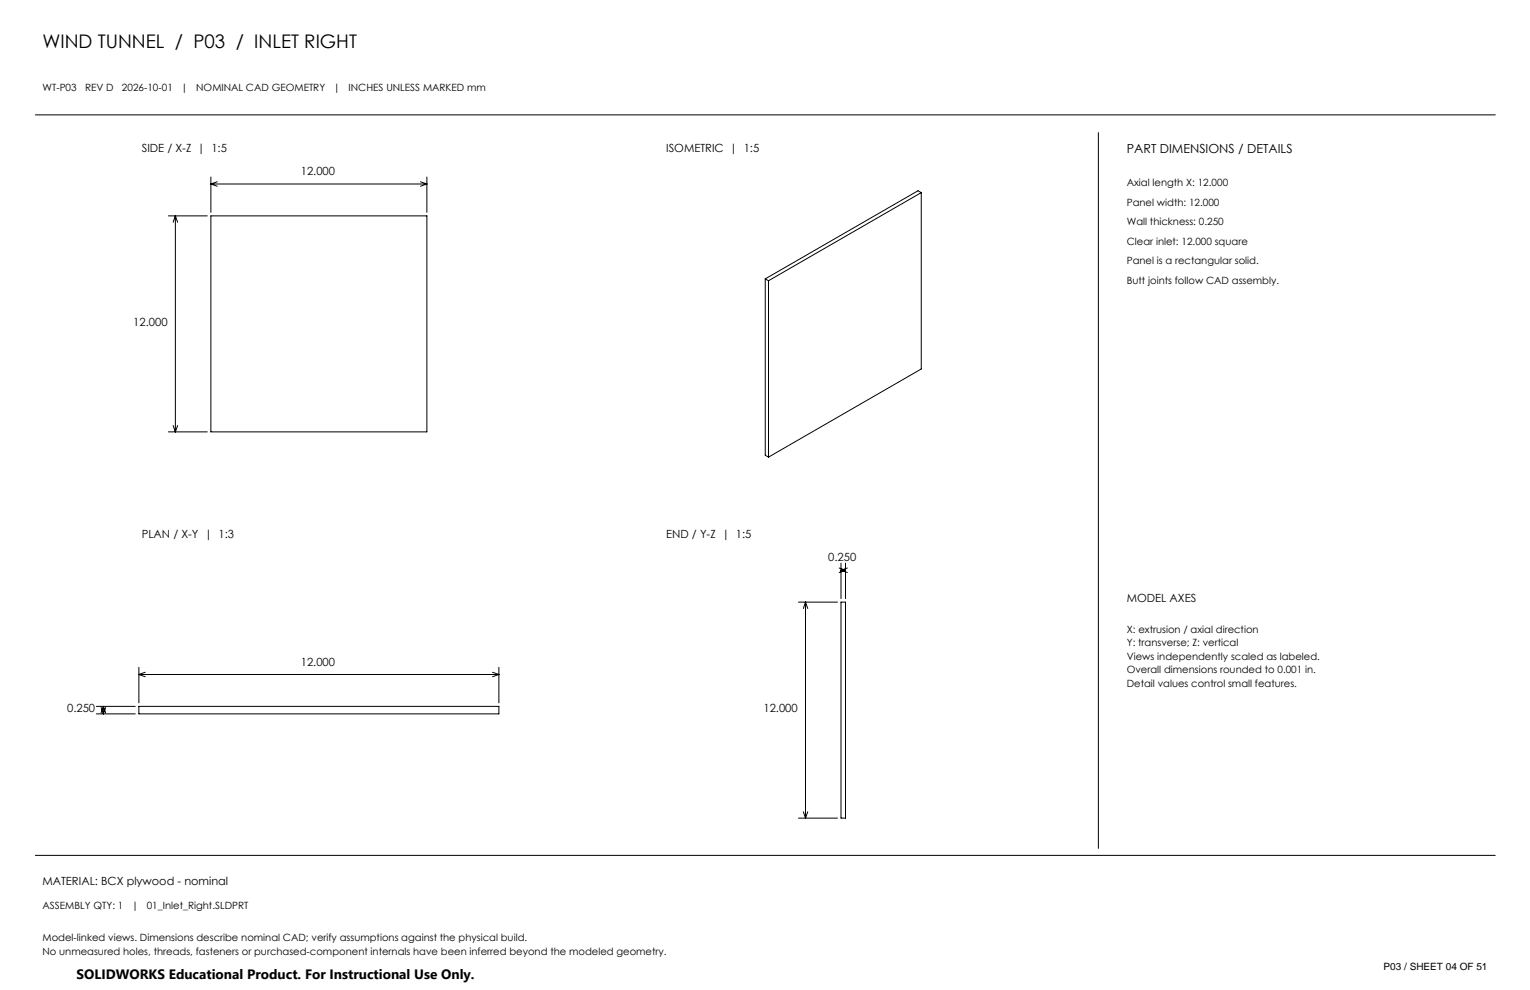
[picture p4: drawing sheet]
<svg xmlns="http://www.w3.org/2000/svg" width="432mm" height="279mm" viewBox="0 0 432 279" stroke-linecap="round" stroke-linejoin="round" font-family="sans-serif">
<defs><g id="words">
<text font-size="5.3" x="12" y="13.5">WIND TUNNEL / P03 / INLET RIGHT</text>
<text font-size="3.8" x="21.6" y="276.3">SOLIDWORKS Educational Product. For Instructional Use Only.</text>
<text font-size="3.5" x="318" y="43.2">PART DIMENSIONS / DETAILS</text>
<g font-size="3.2">
<text x="40" y="42.9">SIDE / X-Z | 1:5</text>
<text x="188" y="42.9">ISOMETRIC | 1:5</text>
<text x="84.9" y="49.4">12.000</text>
<text x="37.6" y="91.9">12.000</text>
<text x="40" y="151.9">PLAN / X-Y | 1:3</text>
<text x="188" y="151.9">END / Y-Z | 1:5</text>
<text x="233.7" y="158.4">0.250</text>
<text x="318" y="169.9">MODEL AXES</text>
<text x="84.9" y="187.8">12.000</text>
<text x="19" y="200.9">0.250</text>
<text x="215.5" y="200.9">12.000</text>
<text x="12" y="249.9">MATERIAL: BCX plywood - nominal</text>
</g>
<g font-size="2.8">
<text x="12" y="25.6">WT-P03</text>
<text x="24" y="25.6">REV D</text>
<text x="34.4" y="25.6">2026-10-01</text>
<text x="51.1" y="25.6">|</text>
<text x="55.4" y="25.6">NOMINAL CAD GEOMETRY</text>
<text x="94.1" y="25.6">|</text>
<text x="98.4" y="25.6">INCHES UNLESS MARKED mm</text>
<text x="318" y="52.6">Axial length X: 12.000</text>
<text x="318" y="58.1">Panel width: 12.000</text>
<text x="318" y="63.6">Wall thickness: 0.250</text>
<text x="318" y="69.1">Clear inlet: 12.000 square</text>
<text x="318" y="74.6">Panel is a rectangular solid.</text>
<text x="318" y="80.1">Butt joints follow CAD assembly.</text>
<text x="318" y="178.6">X: extrusion / axial direction</text>
<text x="318" y="182.4">Y: transverse; Z: vertical</text>
<text x="318" y="186.3">Views independently scaled as labeled.</text>
<text x="318" y="190.1">Overall dimensions rounded to 0.001 in.</text>
<text x="318" y="193.9">Detail values control small features.</text>
<text x="12" y="256.6">ASSEMBLY QTY: 1</text>
<text x="37.2" y="256.6">|</text>
<text x="41.4" y="256.6">01_Inlet_Right.SLDPRT</text>
<text x="12" y="265.6">Model-linked views. Dimensions describe nominal CAD; verify assumptions against the physical build.</text>
<text x="12" y="269.4">No unmeasured holes, threads, fasteners or purchased-component internals have been inferred beyond the modeled geometry.</text>
<text x="390.5" y="273.8">P03 / SHEET 04 OF 51</text>
</g>
</g></defs>
<g fill="none" stroke="#000" stroke-width=".28">
<path d="M10 32.4h412M310 37.4v202M59.5 50v9.9M59.5 51.9h61M59.5 51.9l1.8 .7M61.3 51.3l-1.8 .6M118.7 51.3l1.8 .6M120.5 50v9.9M120.5 51.9l-1.8 .7M260 54.4l-43.1 24.8M260 54.4l-.9-.6-43.1 24.9M260 54.4v49.7l-43.1 24.9"/>
<path d="M47.5 60.9h11M49.5 60.9v61M49.5 60.9l-.6 1.8M49.5 60.9l.6 1.8M59.5 60.9h61v61h-61zM216 78.7l.9 .5M216 78.7v49.8l.9 .5M216.9 79.2v49.8M47.5 121.9h11M48.9 120.1l.6 1.8M50.1 120.1l-.6 1.8M237.3 158.9v10"/>
<path d="M238.6 158.9v10M225.4 169.9h11M227.3 169.9v61M227.3 169.9l-.6 1.8M227.3 169.9l.7 1.8M236.8 160.3l1.8 .6M237.3 169.9h1.3v61h-1.3zM237.3 160.9h1.3M237.3 160.9l1.8 .7M238.6 160.9l-1.8 .7M239.1 160.3l-1.8 .6M27.2 199.4h11"/>
<path d="M28.5 199.7l.7 1.8M29.2 199.4v2.1M29.2 199.4l-.7 1.8M29.2 199.4l.6 1.8M29.8 199.7l-.6 1.8M39.2 188.3v10.1M39.2 199.4h101.6v2.1h-101.6zM39.2 190.4h101.6M39.2 190.4l1.8 .6M41 189.7l-1.8 .7M139 189.7l1.8 .7M140.8 188.3v10.1"/>
<path d="M140.8 190.4l-1.8 .6M27.2 201.5h11M225.4 230.9h11M226.7 229.1l.6 1.8M228 229.1l-.7 1.8M10 241.4h412"/>
</g>
<use href="#words"/>
</svg>
